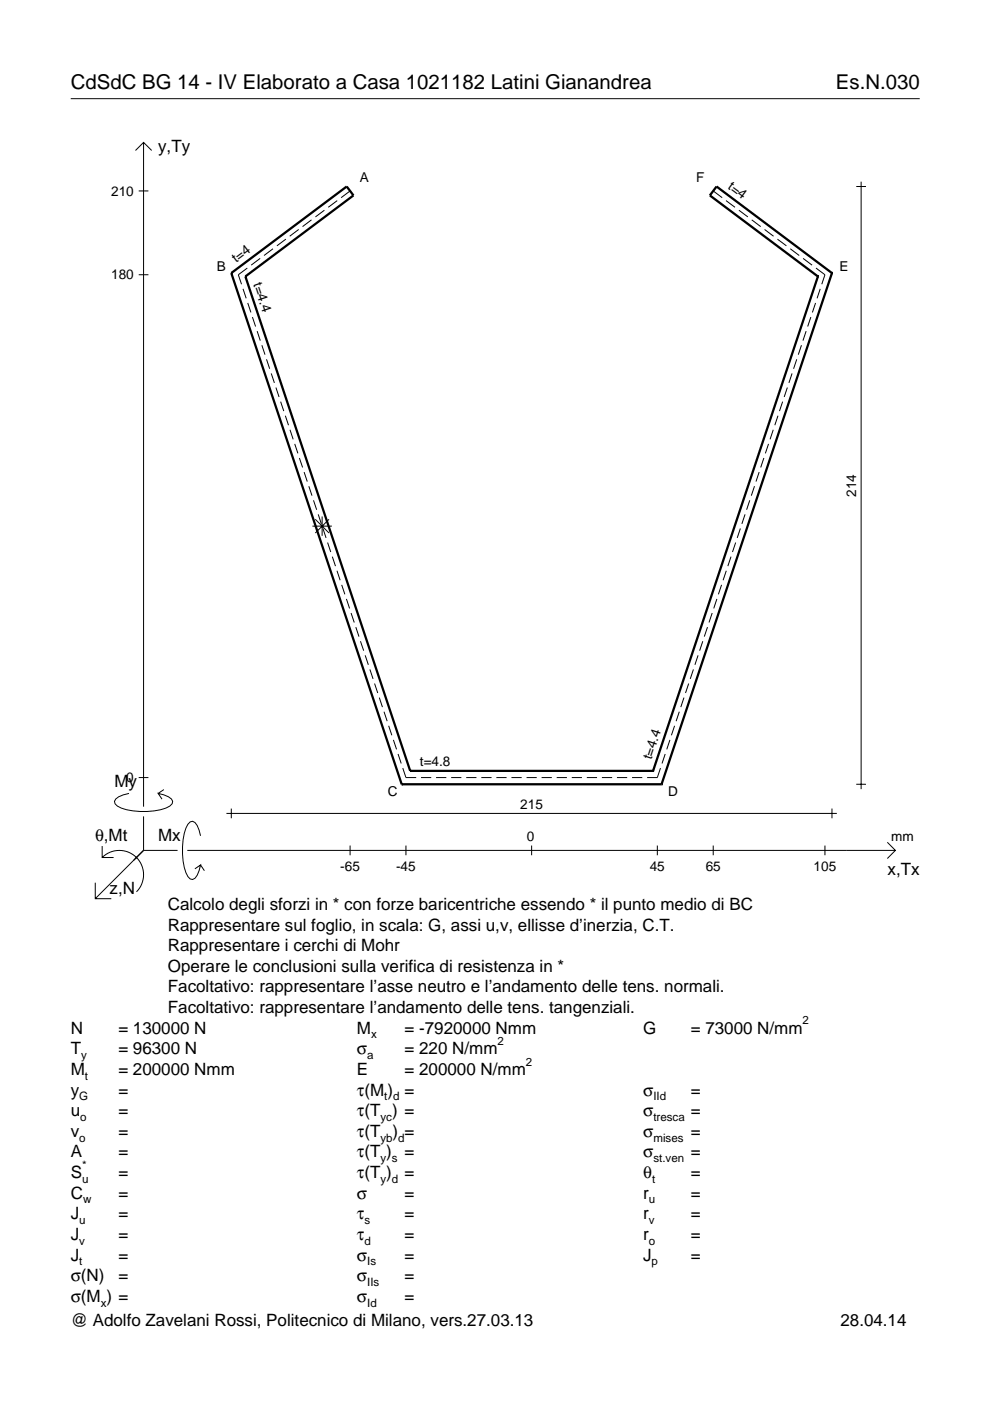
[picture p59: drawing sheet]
<svg xmlns="http://www.w3.org/2000/svg" width="210mm" height="297mm" viewBox="0 0 210 297" stroke-linecap="round" stroke-linejoin="round" font-family="sans-serif">
<defs><g id="words">
<g font-size="4.3">
<text x="15" y="18.9">CdSdC BG 14 - IV Elaborato a Casa 1021182 Latini Gianandrea</text>
<text x="177.2" y="18.9">Es.N.030</text>
</g>
<g font-size="3.6">
<text x="33.5" y="32.3">y,Ty</text>
<text x="24.3" y="166.9">My</text>
<text x="20.1" y="178.2">θ,Mt</text>
<text x="33.5" y="178.2">Mx</text>
<text x="188.2" y="185.5">x,Tx</text>
<text x="23.2" y="189.6">z,N</text>
<text x="35.6" y="192.9">Calcolo degli sforzi in * con forze baricentriche essendo * il punto medio di BC</text>
<text x="35.6" y="197.3">Rappresentare sul foglio, in scala: G, assi u,v, ellisse d’inerzia, C.T.</text>
<text x="35.6" y="201.7">Rappresentare i cerchi di Mohr</text>
<text x="35.6" y="206">Operare le conclusioni sulla verifica di resistenza in *</text>
<text x="35.6" y="210.4">Facoltativo: rappresentare l’asse neutro e l’andamento delle tens. normali.</text>
<text x="35.6" y="214.8">Facoltativo: rappresentare l’andamento delle tens. tangenziali.</text>
<text x="15" y="219.2">N</text>
<text x="25.1" y="219.2">= 130000 N</text>
<text x="75.7" y="219.2">M</text>
<text x="85.8" y="219.2">= -7920000 Nmm</text>
<text x="136.4" y="219.2">G</text>
<text x="146.5" y="219.2">= 73000 N/mm</text>
<text x="15" y="227.9">M</text>
<text x="15" y="223.5">T</text>
<text x="25.1" y="223.5">= 96300 N</text>
<text x="25.1" y="227.9">= 200000 Nmm</text>
<text x="75.7" y="223.5">σ</text>
<text x="75.7" y="227.9">E</text>
<text x="85.8" y="223.5">= 220 N/mm</text>
<text x="85.8" y="227.9">= 200000 N/mm</text>
<text x="15" y="232.3">y</text>
<text x="25.1" y="232.3">=</text>
<text x="75.7" y="232.3">τ(M ) =</text>
<text x="136.4" y="232.3">σ</text>
<text x="146.5" y="232.3">=</text>
<text x="15" y="236.7">u</text>
<text x="25.1" y="236.7">=</text>
<text x="75.7" y="236.7">τ(T ) =</text>
<text x="136.4" y="236.7">σ</text>
<text x="146.5" y="236.7">=</text>
<text x="15" y="241">v</text>
<text x="15" y="245.4">A</text>
<text x="25.1" y="241">=</text>
<text x="25.1" y="245.4">=</text>
<text x="75.7" y="245.4">τ(T )</text>
<text x="75.7" y="241">τ(T</text>
<text x="83.3" y="241">) =</text>
<text x="85.8" y="245.4">=</text>
<text x="136.4" y="241">σ</text>
<text x="136.4" y="245.4">σ</text>
<text x="146.5" y="241">=</text>
<text x="146.5" y="245.4">=</text>
<text x="15" y="249.8">S</text>
<text x="25.1" y="249.8">=</text>
<text x="75.7" y="249.8">τ(T )</text>
<text x="85.8" y="249.8">=</text>
<text x="136.4" y="249.8">θ</text>
<text x="146.5" y="249.8">=</text>
<text x="15" y="254.2">C</text>
<text x="25.1" y="254.2">=</text>
<text x="75.7" y="254.2">σ</text>
<text x="85.8" y="254.2">=</text>
<text x="136.4" y="254.2">r</text>
<text x="146.5" y="254.2">=</text>
<text x="15" y="258.5">J</text>
<text x="15" y="262.9">J</text>
<text x="25.1" y="258.5">=</text>
<text x="25.1" y="262.9">=</text>
<text x="75.7" y="258.5">τ</text>
<text x="75.7" y="262.9">τ</text>
<text x="85.8" y="258.5">=</text>
<text x="85.8" y="262.9">=</text>
<text x="136.4" y="258.5">r</text>
<text x="136.4" y="262.9">r</text>
<text x="146.5" y="258.5">=</text>
<text x="146.5" y="262.9">=</text>
<text x="15" y="267.3">J</text>
<text x="25.1" y="267.3">=</text>
<text x="75.7" y="267.3">σ</text>
<text x="85.8" y="267.3">=</text>
<text x="136.4" y="267.3">J</text>
<text x="146.5" y="267.3">=</text>
<text x="15" y="271.7">σ(N)</text>
<text x="25.1" y="271.7">=</text>
<text x="75.7" y="271.7">σ</text>
<text x="85.8" y="271.7">=</text>
<text x="15" y="281.2">@ Adolfo Zavelani Rossi, Politecnico di Milano, vers.27.03.13</text>
<text x="15" y="276">σ(M ) =</text>
<text x="75.7" y="276">σ</text>
<text x="85.8" y="276">=</text>
<text x="178.2" y="281.2">28.04.14</text>
</g>
<g font-size="2.9">
<text x="23.6" y="41.5">210</text>
<text x="76.3" y="38.6">A</text>
<text x="147.6" y="38.6">F</text>
<text x="154.2" y="40" transform="rotate(37 154.2 40)">t=4</text>
<text x="23.6" y="59.3">180</text>
<text x="45.9" y="57.6">B</text>
<text x="50.1" y="55.8" transform="rotate(-37 50.1 55.8)">t=4</text>
<text x="178" y="57.6">E</text>
<text x="53.7" y="60.2" transform="rotate(72 53.7 60.2)">t=4.4</text>
<text x="181.5" y="105.3" transform="rotate(-90 181.5 105.3)">214</text>
<text x="138.1" y="161.2" transform="rotate(-72 138.1 161.2)">t=4.4</text>
<text x="26.8" y="165.9">0</text>
<text x="89" y="162.4">t=4.8</text>
<text x="82.2" y="168.8">C</text>
<text x="110.3" y="171.4">215</text>
<text x="141.7" y="168.8">D</text>
<text x="111.7" y="178.2">0</text>
<text x="189" y="178.2">mm</text>
<text x="72.1" y="184.7">-65</text>
<text x="84" y="184.7">-45</text>
<text x="137.8" y="184.7">45</text>
<text x="149.6" y="184.7">65</text>
<text x="172.5" y="184.7">105</text>
</g>
<g font-size="2.4">
<text x="78.7" y="220.2">x</text>
<text x="105.5" y="221.5">2</text>
<text x="170.2" y="217.2">2</text>
<text x="17.2" y="224.5">y</text>
<text x="77.9" y="224.5">a</text>
<text x="111.5" y="225.9">2</text>
<text x="16.8" y="233.3">G</text>
<text x="18" y="228.9">t</text>
<text x="81.5" y="233.3">t d</text>
<text x="138.5" y="233.3">IId</text>
<text x="17" y="237.7">o</text>
<text x="80.7" y="237.7">yc</text>
<text x="138.5" y="237.7">tresca</text>
<text x="16.8" y="242">o</text>
<text x="80.7" y="242">yb d</text>
<text x="138.5" y="242">mises</text>
<text x="17.4" y="250.8">u</text>
<text x="17.4" y="247.8">*</text>
<text x="80.7" y="246.4">y s</text>
<text x="80.7" y="250.8">y d</text>
<text x="138.2" y="250.8">t</text>
<text x="138.5" y="246.4">st.ven</text>
<text x="17.6" y="255.2">w</text>
<text x="137.6" y="255.2">u</text>
<text x="16.8" y="259.5">u</text>
<text x="16.8" y="263.9">v</text>
<text x="77.3" y="259.5">s</text>
<text x="77.3" y="263.9">d</text>
<text x="137.6" y="259.5">v</text>
<text x="137.6" y="263.9">o</text>
<text x="16.8" y="268.3">t</text>
<text x="77.9" y="268.3">Is</text>
<text x="138.2" y="268.3">p</text>
<text x="77.9" y="272.7">IIs</text>
<text x="21.4" y="277">x</text>
<text x="77.9" y="277">Id</text>
</g>
</g></defs>
<g fill="none" stroke="#000" stroke-width=".21">
<path d="M15 20.9h180M28.7 31.9l1.7-1.7 1.8 1.7M30.4 30.2v140.8M181.5 39.5h2.1M182.6 38.5v128.8M29.4 40.5h2.1M29.4 58.3h2.1M52.4 56.8l-1.9 1.5 .7 2M55.2 54.8l-1.9 1.4M57.9 52.7l-1.9 1.5M60.6 50.7l-1.9 1.4M63.3 48.7l-1.9 1.4"/>
<path d="M66 46.6l-1.9 1.4M68.8 44.6l-1.9 1.4M71.5 42.5l-1.9 1.5M74.2 40.5l-1.9 1.4M151.2 40.5l1.9 1.4M153.9 42.5l1.9 1.5M156.7 44.6l1.9 1.4M159.4 46.6l1.9 1.4M162.1 48.7l1.9 1.4M164.8 50.7l1.9 1.4M167.6 52.7l1.9 1.5M170.3 54.8l1.9 1.4"/>
<path d="M173 56.8l1.9 1.5-.7 2M51.5 61.2l.7 2.1M52.5 64.2l.7 2M53.5 67.2l.7 2M54.5 70.2l.7 2M55.5 73.2l.7 2M56.5 76.2l.7 2M57.5 79.2l.7 2M167.9 79.2l-.6 2M168.9 76.2l-.6 2M169.9 73.2l-.6 2M170.9 70.2l-.7 2"/>
<path d="M171.9 67.2l-.7 2M172.9 64.2l-.7 2M173.9 61.2l-.7 2.1M58.5 82.2l.7 2M59.5 85.2l.7 2M60.5 88.1l.7 2.1M61.5 91.1l.7 2M62.5 94.1l.7 2M63.5 97.1l.7 2M162 97.1l-.7 2M162.9 94.1l-.6 2M163.9 91.1l-.6 2"/>
<path d="M164.9 88.1l-.6 2.1M165.9 85.2l-.6 2M166.9 82.2l-.6 2M64.5 100.1l.6 2M65.5 103.1l.6 2M66.2 111.6h4.2M66.5 106.1l.6 2M66.8 110.1l3 2.9M67.5 109.1l.6 2M68.3 109.5v4.1M68.5 112l.6 2.1M69.5 115l.6 2"/>
<path d="M69.8 110.1l-3 2.9M70.5 118l.6 2M155 118l-.7 2M156 115l-.7 2M157 112l-.7 2.1M158 109.1l-.7 2M159 106.1l-.7 2M160 103.1l-.7 2M161 100.1l-.7 2M71.4 121l.7 2M72.4 124l.7 2M73.4 127l.7 2"/>
<path d="M74.4 130l.7 2M75.4 133l.7 2M76.4 136l.7 2M77.4 138.9l.7 2.1M148 138.9l-.7 2.1M149 136l-.7 2M150 133l-.7 2M151 130l-.7 2M152 127l-.7 2M153 124l-.7 2M154 121l-.7 2M78.4 141.9l.7 2"/>
<path d="M79.4 144.9l.7 2M80.4 147.9l.7 2M81.4 150.9l.7 2M82.4 153.9l.7 2M83.4 156.9l.7 2M84.4 159.9l.7 2M141 159.9l-.6 2M142 156.9l-.6 2M143 153.9l-.6 2M144 150.9l-.6 2M145 147.9l-.7 2M146 144.9l-.7 2"/>
<path d="M147 141.9l-.7 2M21.7 179.4v2.4h2.4M27.3 168.2a3.6 3.6 0 0 0-3 1.7l.1 .5a5.6 5.6 0 0 0 3.8 1.5 13.4 13.4 0 0 0 7.8-1l.5-.5 .1-.5a3.6 3.6 0 0 0-3.1-1.7l.8 1.2M29.4 164.9h2.1M30.4 173.1v7.2M34.7 167.4l-1.2 .8M42.5 177.2a3.6 3.6 0 0 0-1.7-3.1l-.5 .2a5.7 5.7 0 0 0-1.5 3.7 13.3 13.3 0 0 0 1 7.9l.5 .5 .5 .1a3.6 3.6 0 0 0 1.7-3.1l-1.2 .8M48 172.5h129.4M49 171.4v2.1M74.2 179.3v2M85.4 162.9l.7 2h2.1M86.1 179.3v2"/>
<path d="M89.3 164.9h2.1M92.5 164.9h2.1M95.7 164.9h2.1M98.8 164.9h2.2M102 164.9h2.2M105.2 164.9h2.2M108.4 164.9h2.2M111.6 164.9h2.2M112.7 179.3v2M114.8 164.9h2.2M118 164.9h2.2M121.2 164.9h2.2"/>
<path d="M124.4 164.9h2.2M127.6 164.9h2.2M130.8 164.9h2.2M134 164.9h2.2M139.4 179.3v2M140 162.9l-.6 2h-2.2M151.2 179.3v2M174.9 179.3v2M176.4 171.4v2.1M181.5 166.3h2.1M188.1 178.6l1.7 1.7-1.7 1.7M20.2 187.2v3.3h3.4"/>
<path d="M21.7 181.8a5.1 5.1 0 0 1 7.2 0 5.1 5.1 0 0 1 0 7.3M30.4 180.3l-10.2 10.2M30.4 180.3h7.2M39.7 180.3h150.1M42.5 183.4l.8 1.2"/>
</g>
<g fill="none" stroke="#000" stroke-width=".48">
<path d="M49 57.9h.1M49 57.9l24.5-18.4 1.4 1.9-22.9 17.2M49 57.9l36.2 108.4M52 58.6h.1M52 58.6l35 104.8M173.4 58.6h.1M173.4 58.6l-34.9 104.8M176.4 57.9h.1M176.4 57.9l-36.1 108.4M176.4 57.9l-24.5-18.4-1.4 1.9 22.9 17.2M85.2 166.3h.1M85.2 166.3h55.1"/>
<path d="M87 163.4h.1M87 163.4h51.5M138.5 163.4h.1M140.3 166.3h.1"/>
</g>
<use href="#words"/>
</svg>
